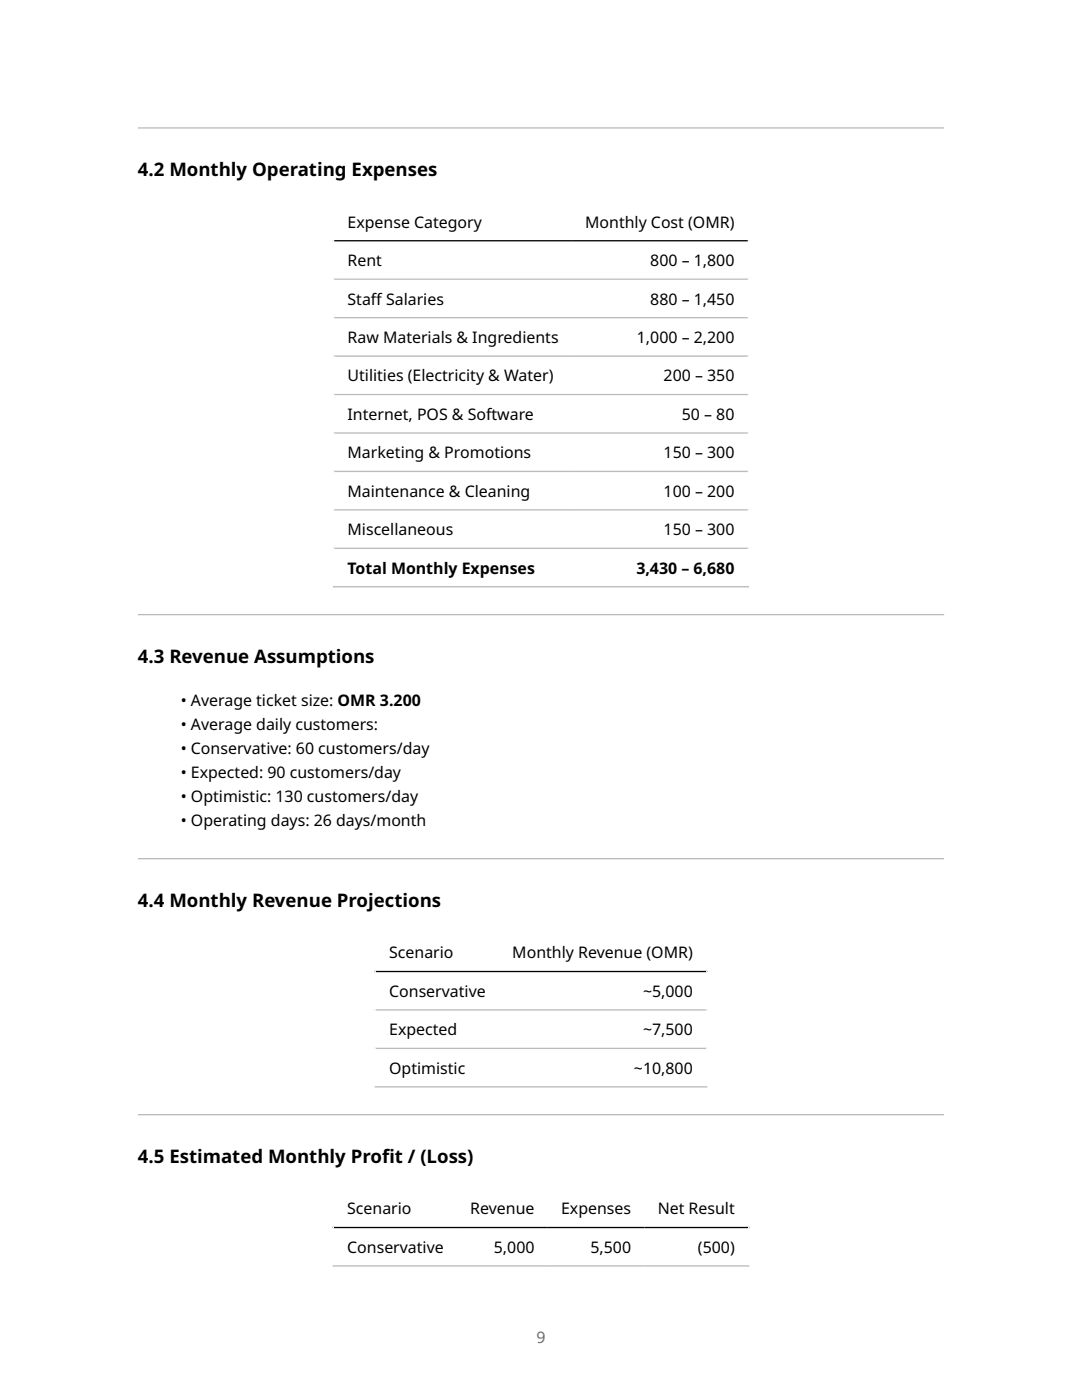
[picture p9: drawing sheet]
<svg xmlns="http://www.w3.org/2000/svg" width="216mm" height="279mm" viewBox="0 0 216 279" stroke-linecap="round" stroke-linejoin="round" font-family="sans-serif">
<defs><g id="words">
<g font-size="3.7">
<text x="27.5" y="35.2">4.2 Monthly Operating Expenses</text>
<text x="27.5" y="132.3">4.3 Revenue Assumptions</text>
<text x="27.5" y="181">4.4 Monthly Revenue Projections</text>
<text x="27.5" y="232.1">4.5 Estimated Monthly Prof</text>
<text x="76.2" y="232.1">it / (Loss)</text>
</g>
<g font-size="3.2">
<text x="69.3" y="45.4">Expense Category</text>
<text x="116.8" y="45.4">Monthly Cost (OMR)</text>
<text x="69.3" y="53.1">Rent</text>
<text x="129.8" y="53.1">800 – 1,800</text>
<text x="69.3" y="60.8">Staf</text>
<text x="74" y="60.8">f Salaries</text>
<text x="129.8" y="60.8">880 – 1,450</text>
<text x="69.3" y="68.5">Raw Materials &amp; Ingredients</text>
<text x="127.1" y="68.5">1,000 – 2,200</text>
<text x="69.3" y="76.1">Utilities (Electricity &amp; Water)</text>
<text x="132.4" y="76.1">200 – 350</text>
<text x="69.3" y="83.8">Internet, POS &amp; Software</text>
<text x="136.1" y="83.8">50 – 80</text>
<text x="69.3" y="91.5">Marketing &amp; Promotions</text>
<text x="132.4" y="91.5">150 – 300</text>
<text x="69.3" y="99.2">Maintenance &amp; Cleaning</text>
<text x="132.4" y="99.2">100 – 200</text>
<text x="69.3" y="106.8">Miscellaneous</text>
<text x="132.4" y="106.8">150 – 300</text>
<text x="69.3" y="114.5">Total Monthly Expenses</text>
<text x="127" y="114.5">3,430 – 6,680</text>
<text x="36.1" y="141">• Average ticket size: OMR 3.200</text>
<text x="36.1" y="145.7">• Average daily customers:</text>
<text x="36.1" y="150.5">• Conservative: 60 customers/day</text>
<text x="36.1" y="155.3">• Expected: 90 customers/day</text>
<text x="36.1" y="160">• Optimistic: 130 customers/day</text>
<text x="36.1" y="164.8">• Operating days: 26 days/month</text>
<text x="77.7" y="191.3">Scenario</text>
<text x="102.2" y="191.3">Monthly Revenue (OMR)</text>
<text x="77.7" y="199">Conservative</text>
<text x="128.3" y="199">~5,000</text>
<text x="77.7" y="206.6">Expected</text>
<text x="128.3" y="206.6">~7,500</text>
<text x="77.7" y="214.3">Optimistic</text>
<text x="126.5" y="214.3">~10,800</text>
<text x="69.3" y="242.4">Scenario</text>
<text x="93.8" y="242.4">Revenue</text>
<text x="112" y="242.4">Expenses</text>
<text x="131.2" y="242.4">Net Result</text>
<text x="69.3" y="250">Conservative</text>
<text x="98.6" y="250">5,000</text>
<text x="117.8" y="250">5,500</text>
<text x="139.3" y="250">(500)</text>
</g>
<text font-size="3.2" fill="#6e6e6e" x="107" y="267.9">9</text>
</g></defs>
<path d="M27.5 25.7h160.9zM27.5 25.4h160.9v.3h-160.9z" fill-rule="evenodd" fill="#bbb"/>
<path d="M66.4 40.4h83.1M66.6 40.2v77M149.3 40.2v77" fill="none" stroke="#fff" stroke-width=".26"/>
<path d="M66.4 48h83.1" fill="none" stroke="#000" stroke-width=".26"/>
<path d="M66.4 55.7h83.1M66.4 63.4h83.1M66.4 71.1h83.1M66.4 78.7h83.1M66.4 86.4h83.1M66.4 94.1h83.1M66.4 101.8h83.1M66.4 109.4h83.1M66.4 117.1h83.1" fill="none" stroke="#bbb" stroke-width=".26"/>
<g fill="#bbb">
<path d="M27.5 122.8h160.9zM27.5 122.5h160.9v.3h-160.9z" fill-rule="evenodd"/>
<path d="M27.5 171.5h160.9zM27.5 171.2h160.9v.3h-160.9z" fill-rule="evenodd"/>
</g>
<path d="M74.7 186.2h66.5M74.9 186.1v30.9M141 186.1v30.9" fill="none" stroke="#fff" stroke-width=".26"/>
<path d="M74.7 193.9h66.5" fill="none" stroke="#000" stroke-width=".26"/>
<path d="M74.7 201.6h66.5M74.7 209.2h66.5M74.7 216.9h66.5" fill="none" stroke="#bbb" stroke-width=".26"/>
<path d="M27.5 222.6h160.9zM27.5 222.3h160.9v.3h-160.9z" fill-rule="evenodd" fill="#bbb"/>
<path d="M66.4 237.3h83.1M66.5 237.2v15.6M149.4 237.2v15.6" fill="none" stroke="#fff" stroke-width=".26"/>
<path d="M66.4 245h83.1" fill="none" stroke="#000" stroke-width=".26"/>
<path d="M66.4 252.7h83.1" fill="none" stroke="#bbb" stroke-width=".26"/>
<use href="#words"/>
</svg>
